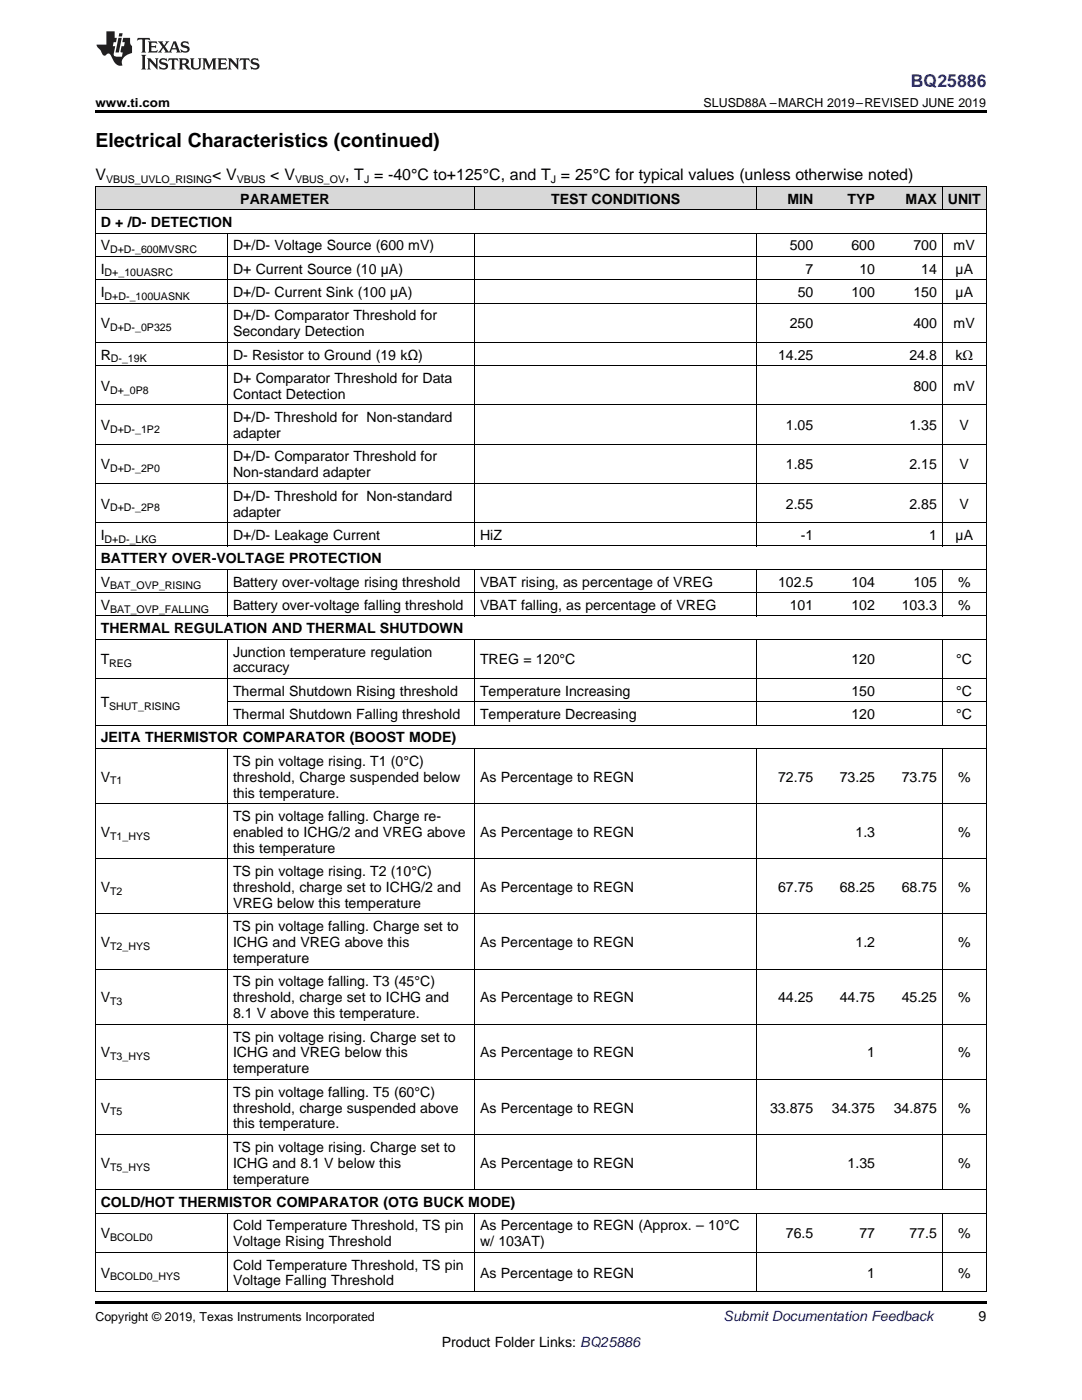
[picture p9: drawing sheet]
<svg xmlns="http://www.w3.org/2000/svg" width="216mm" height="279mm" viewBox="0 0 216 279" stroke-linecap="round" stroke-linejoin="round" font-family="sans-serif">
<defs><g id="words">
<text font-size="3.9" x="19" y="29.3">Electrical Characteristics (continued)</text>
<text font-size="3.5" fill="#00f" x="181.8" y="17.3">BQ25886</text>
<g font-size="3.2">
<text x="19" y="36">V</text>
<text x="42.3" y="36">&lt; V</text>
<text x="53.9" y="36">&lt; V</text>
<text x="68.9" y="36">, T = -40°C to+125°C, and T = 25°C for typical values (unless otherwise noted)</text>
</g>
<g font-size="2.8">
<text x="47.9" y="40.6">PARAMETER</text>
<text x="110" y="40.6">TEST CONDITIONS</text>
<text x="157.1" y="40.6">MIN</text>
<text x="169.1" y="40.6">TYP</text>
<text x="180.7" y="40.6">MAX</text>
<text x="189.1" y="40.6">UNIT</text>
<text x="20.1" y="45.3">D + /D- DETECTION</text>
<text x="20.1" y="50">V</text>
<text x="46.5" y="50">D+/D- Voltage Source (600 mV)</text>
<text x="157.6" y="50">500</text>
<text x="169.9" y="50">600</text>
<text x="182.2" y="50">700</text>
<text x="190.3" y="50">mV</text>
<text x="20.1" y="54.6">I</text>
<text x="20.1" y="59.3">I</text>
<text x="46.5" y="54.6">D+ Current Source (10 µA)</text>
<text x="46.5" y="59.3">D+/D- Current Sink (100 µA)</text>
<text x="159.2" y="59.3">50</text>
<text x="160.7" y="54.6">7</text>
<text x="169.9" y="59.3">100</text>
<text x="171.5" y="54.6">10</text>
<text x="182.2" y="59.3">150</text>
<text x="183.8" y="54.6">14</text>
<text x="190.7" y="54.6">µA</text>
<text x="190.7" y="59.3">µA</text>
<text x="20.1" y="65.5">V</text>
<text x="46.5" y="63.9">D+/D- Comparator Threshold for</text>
<text x="157.6" y="65.5">250</text>
<text x="182.2" y="65.5">400</text>
<text x="190.3" y="65.5">mV</text>
<text x="20.1" y="71.8">R</text>
<text x="46.5" y="67.1">Secondary Detection</text>
<text x="46.5" y="71.8">D- Resistor to Ground (19 kΩ)</text>
<text x="155.3" y="71.8">14.25</text>
<text x="181.5" y="71.8">24.8</text>
<text x="190.7" y="71.8">kΩ</text>
<text x="20.1" y="78">V</text>
<text x="46.5" y="76.4">D+ Comparator Threshold for Data</text>
<text x="182.2" y="78">800</text>
<text x="190.3" y="78">mV</text>
<text x="46.5" y="79.6">Contact Detection</text>
<text x="20.1" y="85.8">V</text>
<text x="46.5" y="84.2">D+/D- Threshold for Non-standard</text>
<text x="46.5" y="87.4">adapter</text>
<text x="156.8" y="85.8">1.05</text>
<text x="181.5" y="85.8">1.35</text>
<text x="191.5" y="85.8">V</text>
<text x="20.1" y="93.7">V</text>
<text x="46.5" y="92.1">D+/D- Comparator Threshold for</text>
<text x="46.5" y="95.2">Non-standard adapter</text>
<text x="156.8" y="93.7">1.85</text>
<text x="181.5" y="93.7">2.15</text>
<text x="191.5" y="93.7">V</text>
<text x="20.1" y="101.5">V</text>
<text x="46.5" y="99.9">D+/D- Threshold for Non-standard</text>
<text x="156.8" y="101.5">2.55</text>
<text x="181.5" y="101.5">2.85</text>
<text x="191.5" y="101.5">V</text>
<text x="20.1" y="107.7">I</text>
<text x="46.5" y="103.1">adapter</text>
<text x="46.5" y="107.7">D+/D- Leakage Current</text>
<text x="95.8" y="107.7">HiZ</text>
<text x="159.8" y="107.7">-1</text>
<text x="185.4" y="107.7">1</text>
<text x="190.7" y="107.7">µA</text>
<text x="20.1" y="112.4">BATTERY OVER-VOLTAGE PROTECTION</text>
<text x="20.1" y="117.1">V</text>
<text x="46.5" y="117.1">Battery over-voltage rising threshold</text>
<text x="95.8" y="117.1">VBAT rising, as percentage of VREG</text>
<text x="155.3" y="117.1">102.5</text>
<text x="169.9" y="117.1">104</text>
<text x="182.2" y="117.1">105</text>
<text x="191.2" y="117.1">%</text>
<text x="20.1" y="121.7">V</text>
<text x="46.5" y="121.7">Battery over-voltage falling threshold</text>
<text x="95.8" y="121.7">VBAT falling, as percentage of VREG</text>
<text x="157.6" y="121.7">101</text>
<text x="169.9" y="121.7">102</text>
<text x="179.9" y="121.7">103.3</text>
<text x="191.2" y="121.7">%</text>
<text x="20.1" y="126.4">THERMAL REGULATION AND THERMAL SHUTDOWN</text>
<text x="46.5" y="131">Junction temperature regulation</text>
<text x="20.1" y="132.6">T</text>
<text x="46.5" y="134.2">accuracy</text>
<text x="95.8" y="132.6">TREG = 120°C</text>
<text x="169.9" y="132.6">120</text>
<text x="190.8" y="132.6">°C</text>
<text x="20.1" y="141.2">T</text>
<text x="46.5" y="138.9">Thermal Shutdown Rising threshold</text>
<text x="46.5" y="143.5">Thermal Shutdown Falling threshold</text>
<text x="95.8" y="138.9">Temperature Increasing</text>
<text x="95.8" y="143.5">Temperature Decreasing</text>
<text x="169.9" y="138.9">150</text>
<text x="169.9" y="143.5">120</text>
<text x="190.8" y="138.9">°C</text>
<text x="190.8" y="143.5">°C</text>
<text x="20.1" y="148.2">JEITA THERMISTOR COMPARATOR (BOOST MODE)</text>
<text x="20.1" y="156">V</text>
<text x="46.5" y="152.8">TS pin voltage rising. T1 (0°C)</text>
<text x="46.5" y="156">threshold, Charge suspended below</text>
<text x="95.8" y="156">As Percentage to REGN</text>
<text x="155.3" y="156">72.75</text>
<text x="167.6" y="156">73.25</text>
<text x="179.9" y="156">73.75</text>
<text x="191.2" y="156">%</text>
<text x="46.5" y="159.2">this temperature.</text>
<text x="20.1" y="167">V</text>
<text x="46.5" y="163.8">TS pin voltage falling. Charge re-</text>
<text x="46.5" y="167">enabled to ICHG/2 and VREG above</text>
<text x="95.8" y="167">As Percentage to REGN</text>
<text x="170.7" y="167">1.3</text>
<text x="191.2" y="167">%</text>
<text x="46.5" y="170.2">this temperature</text>
<text x="20.1" y="178">V</text>
<text x="46.5" y="174.8">TS pin voltage rising. T2 (10°C)</text>
<text x="46.5" y="178">threshold, charge set to ICHG/2 and</text>
<text x="95.8" y="178">As Percentage to REGN</text>
<text x="155.3" y="178">67.75</text>
<text x="167.6" y="178">68.25</text>
<text x="179.9" y="178">68.75</text>
<text x="191.2" y="178">%</text>
<text x="46.5" y="181.2">VREG below this temperature</text>
<text x="46.5" y="185.8">TS pin voltage falling. Charge set to</text>
<text x="20.1" y="189">V</text>
<text x="46.5" y="189">ICHG and VREG above this</text>
<text x="95.8" y="189">As Percentage to REGN</text>
<text x="170.7" y="189">1.2</text>
<text x="191.2" y="189">%</text>
<text x="46.5" y="192.2">temperature</text>
<text x="46.5" y="196.8">TS pin voltage falling. T3 (45°C)</text>
<text x="20.1" y="200">V</text>
<text x="46.5" y="200">threshold, charge set to ICHG and</text>
<text x="46.5" y="203.2">8.1 V above this temperature.</text>
<text x="95.8" y="200">As Percentage to REGN</text>
<text x="155.3" y="200">44.25</text>
<text x="167.6" y="200">44.75</text>
<text x="179.9" y="200">45.25</text>
<text x="191.2" y="200">%</text>
<text x="46.5" y="207.9">TS pin voltage rising. Charge set to</text>
<text x="20.1" y="211">V</text>
<text x="46.5" y="211">ICHG and VREG below this</text>
<text x="46.5" y="214.2">temperature</text>
<text x="95.8" y="211">As Percentage to REGN</text>
<text x="173" y="211">1</text>
<text x="191.2" y="211">%</text>
<text x="46.5" y="218.9">TS pin voltage falling. T5 (60°C)</text>
<text x="20.1" y="222">V</text>
<text x="46.5" y="222">threshold, charge suspended above</text>
<text x="46.5" y="225.2">this temperature.</text>
<text x="95.8" y="222">As Percentage to REGN</text>
<text x="153.7" y="222">33.875</text>
<text x="166" y="222">34.375</text>
<text x="178.3" y="222">34.875</text>
<text x="191.2" y="222">%</text>
<text x="20.1" y="233">V</text>
<text x="46.5" y="229.9">TS pin voltage rising. Charge set to</text>
<text x="46.5" y="233">ICHG and 8.1 V below this</text>
<text x="95.8" y="233">As Percentage to REGN</text>
<text x="169.1" y="233">1.35</text>
<text x="191.2" y="233">%</text>
<text x="46.5" y="236.2">temperature</text>
<text x="20.1" y="240.9">COLD/HOT THERMISTOR COMPARATOR (OTG BUCK MODE)</text>
<text x="46.5" y="245.5">Cold Temperature Threshold, TS pin</text>
<text x="95.8" y="245.5">As Percentage to REGN (Approx. – 10°C</text>
<text x="20.1" y="247.1">V</text>
<text x="46.5" y="248.7">Voltage Rising Threshold</text>
<text x="95.8" y="248.7">w/ 103AT)</text>
<text x="156.8" y="247.1">76.5</text>
<text x="171.5" y="247.1">77</text>
<text x="181.5" y="247.1">77.5</text>
<text x="191.2" y="247.1">%</text>
<text x="20.1" y="255">V</text>
<text x="46.5" y="253.4">Cold Temperature Threshold, TS pin</text>
<text x="46.5" y="256.5">Voltage Falling Threshold</text>
<text x="95.8" y="255">As Percentage to REGN</text>
<text x="173" y="255">1</text>
<text x="191.2" y="255">%</text>
<text x="195.3" y="263.6">9</text>
<text x="88.2" y="268.9">Product Folder Links: BQ25886</text>
</g>
<text font-size="2.8" fill="#0000c8" x="144.4" y="263.6">Submit Documentation Feedback</text>
<g font-size="2.5">
<text x="19" y="21.4">www.ti.com</text>
<text x="140.4" y="21.4">SLUSD88A –MARCH 2019–REVISED JUNE 2019</text>
<text x="19" y="263.6">Copyright © 2019, Texas Instruments Incorporated</text>
</g>
<g font-size="2.1">
<text x="21.2" y="36.6">VBUS_UVLO_RISING</text>
<text x="47.2" y="36.6">VBUS</text>
<text x="58.9" y="36.6">VBUS_OV</text>
<text x="72.6" y="36.6">J</text>
<text x="109.9" y="36.6">J</text>
<text x="22" y="50.5">D+D-_600MVSRC</text>
<text x="20.9" y="55.2">D+_10UASRC</text>
<text x="20.9" y="59.8">D+D-_100UASNK</text>
<text x="22" y="66.1">D+D-_0P325</text>
<text x="22.1" y="72.3">D-_19K</text>
<text x="22" y="78.6">D+_0P8</text>
<text x="22" y="86.4">D+D-_1P2</text>
<text x="22" y="94.2">D+D-_2P0</text>
<text x="22" y="102.1">D+D-_2P8</text>
<text x="20.9" y="108.3">D+D-_LKG</text>
<text x="22" y="117.6">BAT_OVP_RISING</text>
<text x="22" y="122.3">BAT_OVP_FALLING</text>
<text x="21.8" y="133.2">REG</text>
<text x="21.8" y="141.7">SHUT_RISING</text>
<text x="22" y="156.6">T1</text>
<text x="22" y="167.6">T1_HYS</text>
<text x="22" y="178.6">T2</text>
<text x="22" y="189.6">T2_HYS</text>
<text x="22" y="200.6">T3</text>
<text x="22" y="211.6">T3_HYS</text>
<text x="22" y="222.6">T5</text>
<text x="22" y="233.6">T5_HYS</text>
<text x="22" y="247.7">BCOLD0</text>
<text x="22" y="255.5">BCOLD0_HYS</text>
</g>
</g></defs>
<g fill="#d8d8d8">
<path d="M19 37.3h26.4v4.6h-26.4z"/>
<path d="M45.4 37.3h49.3v4.6h-49.3z"/>
<path d="M94.7 37.3h56.4v4.6h-56.4z"/>
<path d="M151.1 37.3h12.3v4.6h-12.3z"/>
<path d="M163.4 37.3h12.3v4.6h-12.3z"/>
<path d="M175.7 37.3h12.3v4.6h-12.3z"/>
<path d="M188 37.3h8.8v4.6h-8.8z"/>
</g>
<path d="M19 22h177.8v.5h-177.8zM19 259.7h177.8v.5h-177.8z" fill="#000"/>
<g fill="none" stroke="#000" stroke-width=".2">
<path d="M19 37.2h177.8M19.1 37.2v220.6M94.7 37.2v4.7M151 37.2v4.7M188 37.2v4.7M196.8 37.2v220.6M19 55.8h177.8M19 51.2h177.8M19 46.5h177.8M19 41.9h177.8M45.4 46.6v62.4M94.7 46.6v62.4"/>
<path d="M151 46.6v62.4M188 46.6v62.4M19 73h177.8M19 68.3h177.8M19 60.5h177.8M19 96.5h177.8M19 88.6h177.8M19 80.8h177.8M19 118.3h177.8M19 113.6h177.8M19 109h177.8M19 104.3h177.8"/>
<path d="M45.4 113.7v9.3M94.7 113.7v9.3M151 113.7v9.3M188 113.7v9.3M19 135.4h177.8M19 127.6h177.8M19 122.9h177.8M45.4 127.6v17.2M94.7 127.6v17.2M151 127.6v17.2M188 127.6v17.2M19 149.4h177.8"/>
<path d="M19 144.7h177.8M45.4 149.4v88.1M45.4 140.1h151.4M94.7 149.4v88.1M151 149.4v88.1M188 149.4v88.1M19 171.4h177.8M19 160.4h177.8M19 193.4h177.8M19 182.4h177.8M19 215.4h177.8M19 204.4h177.8"/>
<path d="M19 237.4h177.8M19 226.4h177.8M19 257.8h177.8M19 249.9h177.8M19 242.1h177.8M45.4 242.1v15.7M94.7 242.1v15.7M151 242.1v15.7M188 242.1v15.7"/>
</g>
<g fill="#231f20">
<path d="M27.5 7.6l-.1 .5 .4-.2h.6v.1v2.1l-.2 .4h1l-.3-.4v-2.1l.1-.1h.5l.5 .2-.2-.5zM29.5 8.3l.2 .3v1.5l-.2 .4h1.8l.2-.6a1.04 1.04 0 0 1-1.3 .2v-.7h.6l.3 .2v-.6l-.3 .2h-.6v-.6l.8-.1 .4 .3-.2-.5zM31.5 8.3l.9 1.1-.9 1.1h.8l-.2-.2 .5-.7 .4 .7-.2 .2h1.5l-.1-.2 .1-.4h.9l.1 .4-.2 .2h1l-.3-.3-.7-1.9h-.5l-.9 2-.8-1 .9-1h-.8l.1 .3-.3 .5-.4-.6 .2-.2zM34.7 8.6l.4 1h-.7zM36.3 8.4a.63 .63 0 0 0-.2 .7 .63 .63 0 0 0 .6 .4l.6 .2 .1 .2a.75 .75 0 0 1-.7 .4 .75 .75 0 0 1-.6-.5l.1 .7 .1-.1a1.11 1.11 0 0 0 1.5-.6 1.13 1.13 0 0 0-1.2-.8l-.1-.4a1.04 1.04 0 0 1 1.2 .2l-.2-.5-.1 .1-.5-.2zM28.2 10.9l.2 .4v2.2l-.2 .4h1l-.3-.4v-2.2l.3-.4zM29.3 11.6l.3 .4v1.5l-.3 .4h.8l-.2-.4v-1.3l1.5 1.7v-1.9l.2-.4h-.7l.2 .4v.9l-1.1-1.3zM32 11.8a.62 .62 0 0 0-.2 .7 .62 .62 0 0 0 .6 .4l.6 .1 .1 .3a.76 .76 0 0 1-.7 .3 .76 .76 0 0 1-.6-.4l.1 .7 .1-.1a1.11 1.11 0 0 0 1.5-.6 1.13 1.13 0 0 0-1.2-.8l-.1-.4a1.04 1.04 0 0 1 1.2 .2l-.2-.6-.1 .1-.5-.1zM33.7 11.6l-.2 .6a.61 .61 0 0 1 .8-.3v1.6l-.2 .4h.9l-.2-.4v-1.6a.63 .63 0 0 1 .8 .3l-.2-.6zM35.6 11.6l.3 .4v1.5l-.3 .4h1l-.2-.2v-.8l.5 .2a.76 .76 0 0 0 1.2 .7l-1-1a.58 .58 0 0 0 .6-.5 .58 .58 0 0 0-.5-.6zM36.4 11.9h.1a.45 .45 0 0 1 .5 .1 .45 .45 0 0 1 .1 .5l-.7 .2zM37.9 11.6l.2 .2a2.17 2.17 0 0 0 .3 1.9 .99 .99 0 0 0 1.6-.6v-1.1l.2-.4h-.7l.2 .2a1.92 1.92 0 0 1-.2 1.8 .6 .6 0 0 1-.9-.5v-1.1l.2-.4zM40.4 11.6l.2 .4v1.5l-.2 .4h.7l-.2-.4v-1.4l.8 1.8 .8-1.8v1.4l-.2 .4h.9l-.2-.4v-1.5l.2-.4h-.8l-.6 1.5-.6-1.5zM43.4 11.6l.2 .4v1.5l-.2 .4h1.8l.2-.6a1.04 1.04 0 0 1-1.3 .1v-.6h.5l.4 .2v-.6l-.4 .2h-.5v-.7h.8l.3 .3-.1-.6zM45.5 11.6l.2 .4v1.5l-.2 .4h.7l-.2-.4v-1.3l1.5 1.7v-1.9l.2-.4h-.7l.2 .4v.9l-1.1-1.3zM47.9 11.6l-.1 .6a.61 .61 0 0 1 .8-.3v1.6l-.3 .4h1l-.3-.4 .1-1.6a.63 .63 0 0 1 .7 .3l-.1-.6zM50.2 11.8a.62 .62 0 0 0-.2 .7 .62 .62 0 0 0 .6 .4l.6 .1 .2 .3a.76 .76 0 0 1-.8 .3 .76 .76 0 0 1-.6-.4l.1 .7 .2-.1a1.11 1.11 0 0 0 1.5-.6 1.13 1.13 0 0 0-1.3-.8l-.1-.4a1.04 1.04 0 0 1 1.2 .2l-.1-.6-.2 .1-.5-.1z"/>
<path d="M21.2 6.3v2.6h-1.9l.1 .4 .7 .9a.91 .91 0 0 0 1 .8 .56 .56 0 0 1 .5-.3 .56 .56 0 0 1 .5 .3l.4 .8a1.53 1.53 0 0 0 1.9 1.2 1.54 1.54 0 0 1 1-2.1l.9-.3v-1.4a1.52 1.52 0 0 1-.3-1.6h-1.4l-.2 .8h.5l-.2 .8h-.4l-.2 1v.2l.4 .1-.2 .8a1.93 1.93 0 0 1-1.6-.3l.3-1.8h-.5l.2-.8h.4l.2-.8h-.4v-1.3zM23.6 7.6l-.6 2.9h.7l.6-2.9zM23.8 6.6l-.1 .7h.6l.2-.7z"/>
</g>
<use href="#words"/>
</svg>
